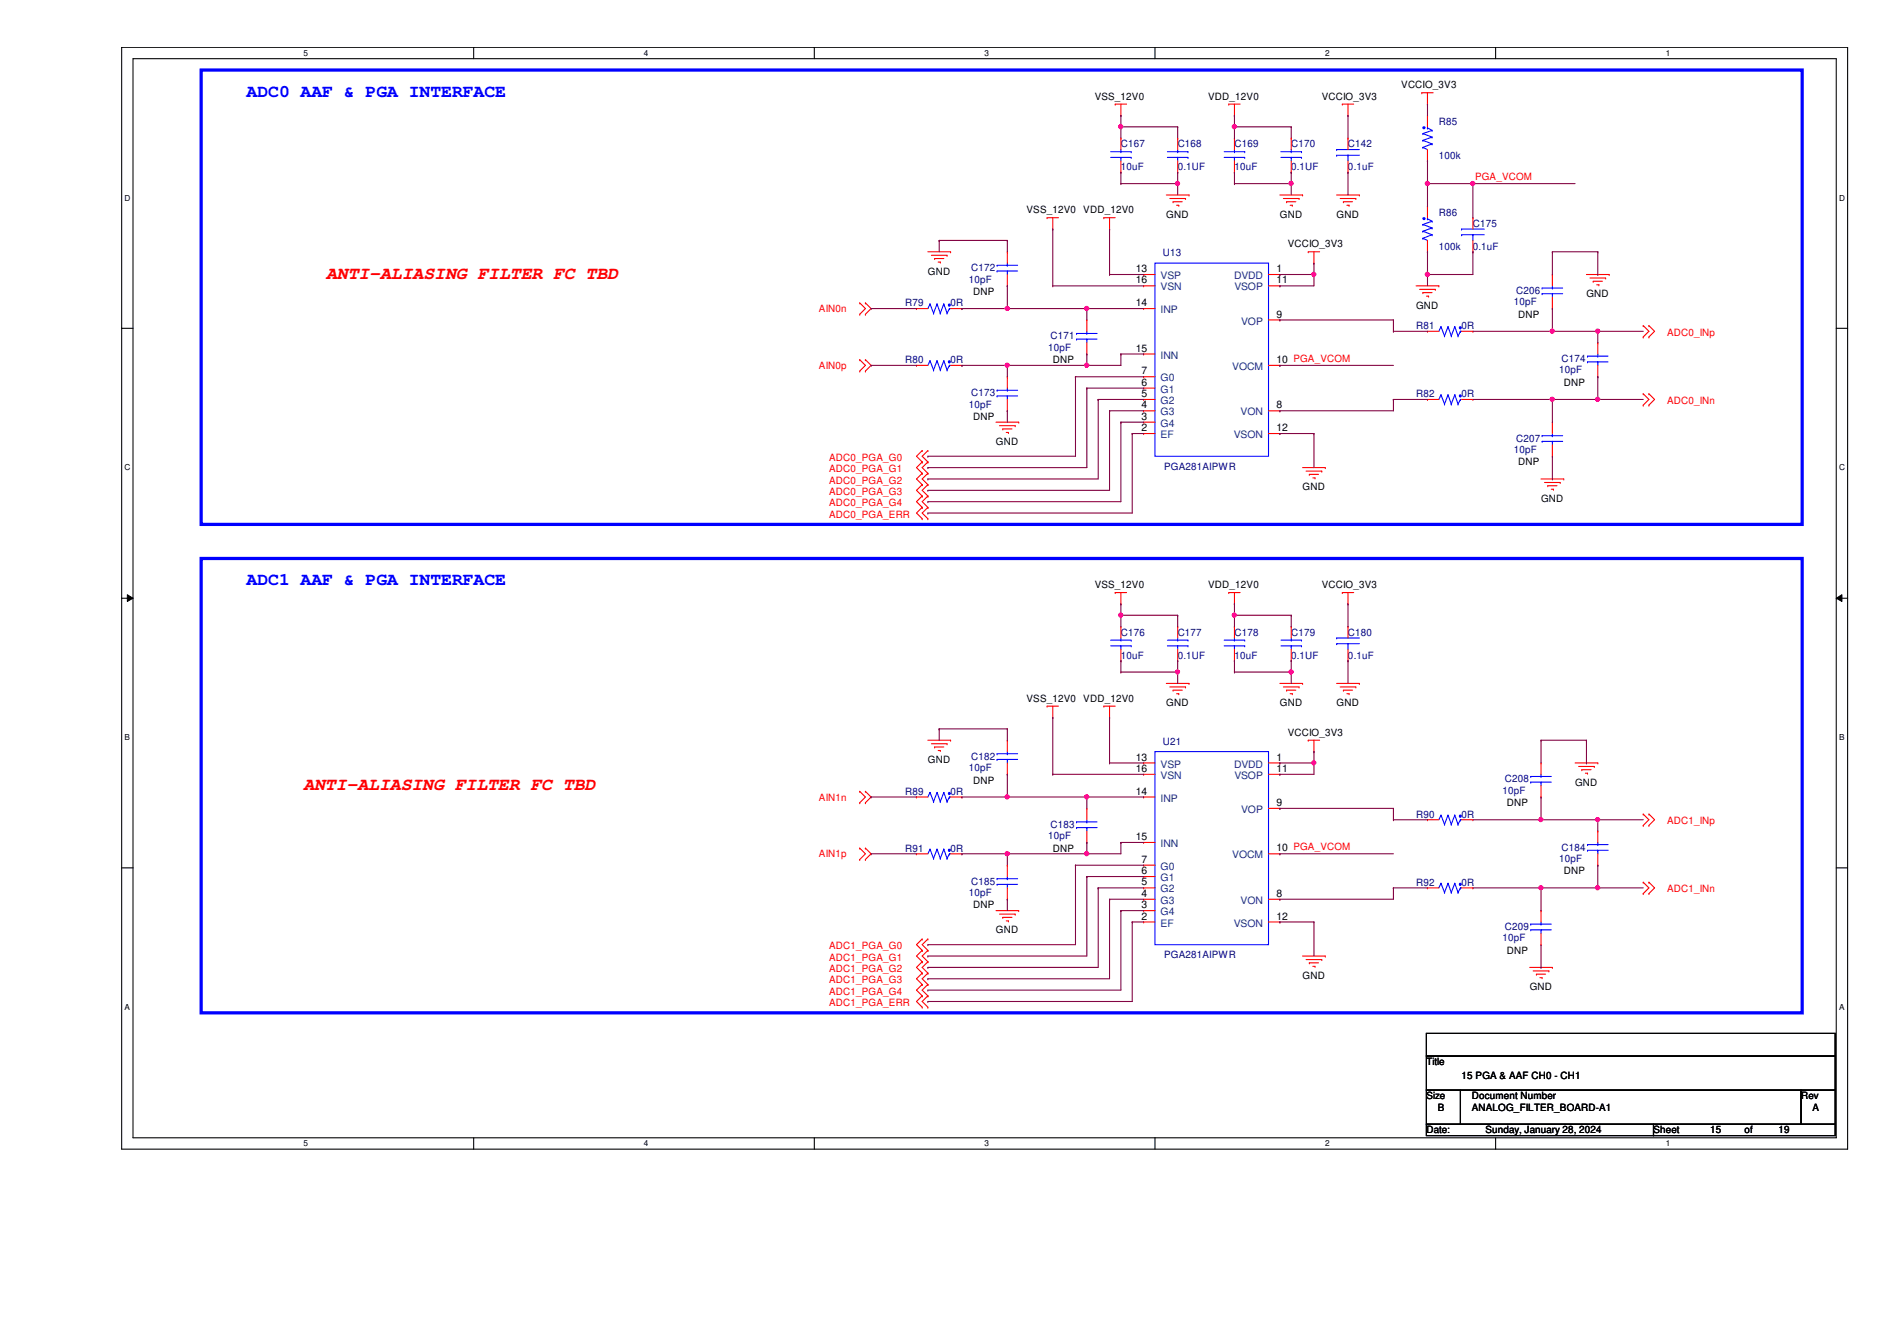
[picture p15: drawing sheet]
<svg xmlns="http://www.w3.org/2000/svg" width="297mm" height="210mm" viewBox="0 0 297 210" stroke-linecap="round" stroke-linejoin="round" font-family="sans-serif">
<defs><g id="words">
<g font-size="2.8" fill="#00f">
<text x="38.6" y="15.1">ADC0 AAF &amp; PGA INTERFACE</text>
<text x="38.6" y="91.6">ADC1 AAF &amp; PGA INTERFACE</text>
</g>
<g font-size="2.8" fill="#f00">
<text x="51.1" y="43.6">ANTI-ALIASING FILTER FC TBD</text>
<text x="47.5" y="123.6">ANTI-ALIASING FILTER FC TBD</text>
</g>
<g font-size="1.6">
<text x="171.4" y="15.6">VSS_12V0</text>
<text x="189.2" y="15.6">VDD_12V0</text>
<text x="207" y="15.6">VCCIO_3V3</text>
<text x="219.4" y="13.8">VCCIO_3V3</text>
<text x="160.7" y="33.4">VSS_12V0</text>
<text x="169.6" y="33.4">VDD_12V0</text>
<text x="182.6" y="34.1">GND</text>
<text x="200.4" y="34.1">GND</text>
<text x="209.3" y="34.1">GND</text>
<text x="201.6" y="38.7">VCCIO_3V3</text>
<text x="145.3" y="43">GND</text>
<text x="152.4" y="46.2">DNP</text>
<text x="177.8" y="42.6">13</text>
<text x="177.8" y="47.9">14</text>
<text x="177.8" y="44.4">16</text>
<text x="199.9" y="42.6">1</text>
<text x="199.9" y="44.4">11</text>
<text x="248.4" y="46.5">GND</text>
<text x="199.9" y="49.7">9</text>
<text x="221.7" y="48.3">GND</text>
<text x="237.7" y="49.7">DNP</text>
<text x="164.8" y="56.9">DNP</text>
<text x="177.8" y="55">15</text>
<text x="178.7" y="58.6">7</text>
<text x="199.9" y="56.8">10 PGA_VCOM</text>
<text x="152.4" y="65.7">DNP</text>
<text x="178.7" y="65.7">3</text>
<text x="178.7" y="63.9">4</text>
<text x="178.7" y="62.1">5</text>
<text x="178.7" y="60.4">6</text>
<text x="199.9" y="63.9">8</text>
<text x="244.9" y="60.4">DNP</text>
<text x="156" y="69.6">GND</text>
<text x="178.7" y="67.5">2</text>
<text x="199.9" y="67.5">12</text>
<text x="204" y="76.7">GND</text>
<text x="237.7" y="72.9">DNP</text>
<text x="241.3" y="78.5">GND</text>
<text x="171.4" y="92.1">VSS_12V0</text>
<text x="189.2" y="92.1">VDD_12V0</text>
<text x="207" y="92.1">VCCIO_3V3</text>
<text x="160.7" y="109.9">VSS_12V0</text>
<text x="169.6" y="109.9">VDD_12V0</text>
<text x="182.6" y="110.5">GND</text>
<text x="200.4" y="110.5">GND</text>
<text x="209.3" y="110.5">GND</text>
<text x="145.3" y="119.4">GND</text>
<text x="177.8" y="119">13</text>
<text x="199.9" y="119">1</text>
<text x="201.6" y="115.2">VCCIO_3V3</text>
<text x="152.4" y="122.6">DNP</text>
<text x="177.8" y="124.4">14</text>
<text x="177.8" y="120.8">16</text>
<text x="199.9" y="120.8">11</text>
<text x="246.6" y="123">GND</text>
<text x="177.8" y="131.5">15</text>
<text x="199.9" y="126.2">9</text>
<text x="236" y="126.2">DNP</text>
<text x="164.8" y="133.3">DNP</text>
<text x="178.7" y="136.8">6</text>
<text x="178.7" y="135">7</text>
<text x="199.9" y="133.3">10 PGA_VCOM</text>
<text x="244.9" y="136.9">DNP</text>
<text x="152.4" y="142.2">DNP</text>
<text x="178.7" y="143.9">2</text>
<text x="178.7" y="142.2">3</text>
<text x="178.7" y="140.4">4</text>
<text x="178.7" y="138.6">5</text>
<text x="199.9" y="140.4">8</text>
<text x="199.9" y="143.9">12</text>
<text x="156" y="146.1">GND</text>
<text x="236" y="149.3">DNP</text>
<text x="204" y="153.2">GND</text>
<text x="239.5" y="155">GND</text>
<text x="223.4" y="166.8">Title</text>
<text x="223.4" y="172.1">Size</text>
<text x="225.1" y="173.9">B</text>
<text x="228.9" y="168.9">15 PGA &amp; AAF CH0 - CH1</text>
<text x="230.5" y="173.9">ANALOG_FILTER_BOARD-A1</text>
<text x="230.5" y="172.1">Document Number</text>
<text x="282" y="172.1">Rev</text>
<text x="283.8" y="173.9">A</text>
<text x="223.4" y="177.4">Date:</text>
<text x="232.6" y="177.4">Sunday, January 28, 2024</text>
<text x="258.9" y="177.4">Sheet</text>
<text x="267.8" y="177.4">15</text>
<text x="273.1" y="177.4">of</text>
<text x="278.5" y="177.4">19</text>
</g>
<g font-size="1.6" fill="#000080">
<text x="175.5" y="23.1">C167</text>
<text x="184.4" y="23.1">C168</text>
<text x="193.3" y="23.1">C169</text>
<text x="202.2" y="23.1">C170</text>
<text x="211.1" y="23.1">C142</text>
<text x="225.3" y="19.5">R85</text>
<text x="175.5" y="26.6">10uF</text>
<text x="184.4" y="26.6">0.1UF</text>
<text x="193.3" y="26.6">10uF</text>
<text x="202.2" y="26.6">0.1UF</text>
<text x="211.1" y="26.6">0.1uF</text>
<text x="225.3" y="24.8">100k</text>
<text x="225.3" y="33.7">R86</text>
<text x="230.6" y="35.5">C175</text>
<text x="182.1" y="40.1">U13</text>
<text x="225.3" y="39.1">100k</text>
<text x="230.6" y="39.1">0.1uF</text>
<text x="141.7" y="48">R79</text>
<text x="148.8" y="48">0R</text>
<text x="151.7" y="44.2">10pF</text>
<text x="152.1" y="42.5">C172</text>
<text x="237" y="47.8">10pF</text>
<text x="237.4" y="46">C206</text>
<text x="164.5" y="53.1">C171</text>
<text x="221.7" y="51.5">R81</text>
<text x="228.9" y="51.5">0R</text>
<text x="141.7" y="56.9">R80</text>
<text x="148.8" y="56.9">0R</text>
<text x="164.1" y="54.9">10pF</text>
<text x="244.1" y="58.5">10pF</text>
<text x="244.5" y="56.7">C174</text>
<text x="151.7" y="63.8">10pF</text>
<text x="152.1" y="62">C173</text>
<text x="221.7" y="62.2">R82</text>
<text x="228.9" y="62.2">0R</text>
<text x="237" y="70.9">10pF</text>
<text x="237.4" y="69.1">C207</text>
<text x="182.3" y="73.6">PGA281AIPWR</text>
<text x="175.5" y="99.5">C176</text>
<text x="184.4" y="99.5">C177</text>
<text x="193.3" y="99.5">C178</text>
<text x="202.2" y="99.5">C179</text>
<text x="211.1" y="99.5">C180</text>
<text x="175.5" y="103.1">10uF</text>
<text x="184.4" y="103.1">0.1UF</text>
<text x="193.3" y="103.1">10uF</text>
<text x="202.2" y="103.1">0.1UF</text>
<text x="211.1" y="103.1">0.1uF</text>
<text x="152.1" y="118.9">C182</text>
<text x="182.1" y="116.6">U21</text>
<text x="141.7" y="124.4">R89</text>
<text x="148.8" y="124.4">0R</text>
<text x="151.7" y="120.7">10pF</text>
<text x="235.2" y="124.2">10pF</text>
<text x="235.6" y="122.5">C208</text>
<text x="164.1" y="131.4">10pF</text>
<text x="164.5" y="129.6">C183</text>
<text x="221.7" y="128">R90</text>
<text x="228.9" y="128">0R</text>
<text x="141.7" y="133.3">R91</text>
<text x="148.8" y="133.3">0R</text>
<text x="244.1" y="134.9">10pF</text>
<text x="244.5" y="133.1">C184</text>
<text x="151.7" y="140.2">10pF</text>
<text x="152.1" y="138.5">C185</text>
<text x="221.7" y="138.6">R92</text>
<text x="228.9" y="138.6">0R</text>
<text x="235.2" y="147.4">10pF</text>
<text x="235.6" y="145.6">C209</text>
<text x="182.3" y="150">PGA281AIPWR</text>
</g>
<g font-size="1.6" fill="#f00">
<text x="231" y="28.2">PGA_VCOM</text>
<text x="128.2" y="48.9">AIN0n</text>
<text x="261" y="52.6">ADC0_INp</text>
<text x="128.2" y="57.7">AIN0p</text>
<text x="261" y="63.2">ADC0_INn</text>
<text x="129.8" y="72.1">ADC0_PGA_G0</text>
<text x="129.8" y="73.9">ADC0_PGA_G1</text>
<text x="129.8" y="75.7">ADC0_PGA_G2</text>
<text x="129.8" y="77.5">ADC0_PGA_G3</text>
<text x="129.8" y="81">ADC0_PGA_ERR</text>
<text x="129.8" y="79.2">ADC0_PGA_G4</text>
<text x="128.2" y="125.3">AIN1n</text>
<text x="261" y="129">ADC1_INp</text>
<text x="128.2" y="134.2">AIN1p</text>
<text x="261" y="139.7">ADC1_INn</text>
<text x="129.8" y="148.6">ADC1_PGA_G0</text>
<text x="129.8" y="150.4">ADC1_PGA_G1</text>
<text x="129.8" y="152.1">ADC1_PGA_G2</text>
<text x="129.8" y="153.9">ADC1_PGA_G3</text>
<text x="129.8" y="155.7">ADC1_PGA_G4</text>
<text x="129.8" y="157.5">ADC1_PGA_ERR</text>
</g>
<g font-size="1.6" fill="#004080">
<text x="181.7" y="43.7">VSP</text>
<text x="181.7" y="45.5">VSN</text>
<text x="193.3" y="43.7">DVDD</text>
<text x="193.3" y="45.5">VSOP</text>
<text x="181.7" y="49">INP</text>
<text x="194.4" y="50.8">VOP</text>
<text x="181.7" y="59.7">G0</text>
<text x="181.7" y="56.1">INN</text>
<text x="193" y="57.9">VOCM</text>
<text x="181.7" y="65">G3</text>
<text x="181.7" y="63.2">G2</text>
<text x="181.7" y="61.5">G1</text>
<text x="194.3" y="65">VON</text>
<text x="181.7" y="68.6">EF</text>
<text x="181.7" y="66.8">G4</text>
<text x="193.2" y="68.6">VSON</text>
<text x="181.7" y="120.1">VSP</text>
<text x="181.7" y="125.5">INP</text>
<text x="181.7" y="121.9">VSN</text>
<text x="193.3" y="120.1">DVDD</text>
<text x="193.3" y="121.9">VSOP</text>
<text x="194.4" y="127.3">VOP</text>
<text x="181.7" y="137.9">G1</text>
<text x="181.7" y="136.1">G0</text>
<text x="181.7" y="132.6">INN</text>
<text x="193" y="134.4">VOCM</text>
<text x="181.7" y="143.3">G4</text>
<text x="181.7" y="141.5">G3</text>
<text x="181.7" y="139.7">G2</text>
<text x="194.3" y="141.5">VON</text>
<text x="181.7" y="145">EF</text>
<text x="193.2" y="145">VSON</text>
</g>
<g font-size="1.3">
<text x="47.5" y="8.7">5</text>
<text x="100.8" y="8.7">4</text>
<text x="154.2" y="8.7">3</text>
<text x="207.5" y="8.7">2</text>
<text x="260.9" y="8.7">1</text>
<text x="19.5" y="31.4">D</text>
<text x="288" y="31.4">D</text>
<text x="19.5" y="73.6">C</text>
<text x="288" y="73.6">C</text>
<text x="19.5" y="115.9">B</text>
<text x="288" y="115.9">B</text>
<text x="19.5" y="158.1">A</text>
<text x="288" y="158.1">A</text>
<text x="47.5" y="179.4">5</text>
<text x="100.8" y="179.4">4</text>
<text x="154.2" y="179.4">3</text>
<text x="207.5" y="179.4">2</text>
<text x="260.9" y="179.4">1</text>
</g>
</g></defs>
<path d="M19.1 7.4h270.2v172.5h-270.2zM20.8 9.2h266.7v168.9h-266.7z" fill="none" stroke="#000" stroke-width=".17"/>
<g fill="#fff">
<path d="M47.5 7.6h.7v1.4h-.7z"/>
<path d="M47.5 178.3h.7v1.4h-.7z"/>
</g>
<path d="M74.2 7.4v1.8M74.2 178.1v1.8" fill="none" stroke="#000" stroke-width=".17"/>
<g fill="#fff">
<path d="M100.8 7.6h.7v1.4h-.7z"/>
<path d="M100.8 178.3h.7v1.4h-.7z"/>
</g>
<path d="M127.5 7.4v1.8M127.5 178.1v1.8" fill="none" stroke="#000" stroke-width=".17"/>
<g fill="#fff">
<path d="M154.2 7.6h.7v1.4h-.7z"/>
<path d="M154.2 178.3h.7v1.4h-.7z"/>
</g>
<path d="M180.8 7.4v1.8M180.8 178.1v1.8" fill="none" stroke="#000" stroke-width=".17"/>
<g fill="#fff">
<path d="M207.5 7.6h.7v1.4h-.7z"/>
<path d="M207.5 178.3h.7v1.4h-.7z"/>
</g>
<path d="M234.2 7.4v1.8M234.2 178.1v1.8" fill="none" stroke="#000" stroke-width=".17"/>
<g fill="#fff">
<path d="M260.9 7.6h.6v1.4h-.6z"/>
<path d="M260.9 178.3h.6v1.4h-.6z"/>
<path d="M19.5 30.3h.9v1.4h-.9z"/>
<path d="M288 30.3h.9v1.4h-.9z"/>
<path d="M19.5 72.5h.9v1.4h-.9z"/>
<path d="M288 72.5h.9v1.4h-.9z"/>
</g>
<path d="M19.1 51.4h1.7M287.5 51.4h1.8" fill="none" stroke="#000" stroke-width=".17"/>
<g fill="#fff">
<path d="M19.5 114.7h.8v1.4h-.8z"/>
<path d="M288 114.7h.8v1.4h-.8z"/>
</g>
<path d="M19.1 93.6h1.7M287.5 93.6h1.8" fill="none" stroke="#000" stroke-width=".17"/>
<path d="M19.9 93.1l.9 .5-.9 .5zM287.5 93.6l.9-.5v1z" fill="#000"/>
<path d="M19.9 93.1l.9 .5-.9 .5zM287.5 93.6l.9-.5v1z" fill="none" stroke="#000" stroke-width=".16"/>
<g fill="#fff">
<path d="M19.5 156.9h.8v1.4h-.8z"/>
<path d="M288 156.9h.8v1.4h-.8z"/>
</g>
<path d="M19.1 135.8h1.7M287.5 135.8h1.8M223.4 161.8h64v3.5h-64zM223.4 165.3h64v5.3h-64zM223.4 170.6h5.3v5.4h-5.3zM223.4 176h35.5v1.8h-35.5zM228.7 170.6h53.3v5.4h-53.3zM258.9 176h28.5v1.8h-28.5zM282 170.6h5.4v5.4h-5.4z" fill="none" stroke="#000" stroke-width=".17"/>
<path d="M31.5 11h250.7v71.1h-250.7zM31.5 87.4h250.7v71.1h-250.7z" fill="none" stroke="#00f" stroke-width=".51"/>
<g fill="none" stroke="#f00" stroke-width=".17">
<path d="M174.6 16.3h.1M174.6 16.3h1.8M175.5 18.1h.1M175.5 16.3v1.8M192.4 16.3h.1M192.4 16.3h1.8M193.3 18.1h.1M193.3 16.3v1.8M210.2 16.3h.1M210.2 16.3h1.8M211.1 18.1h.1M211.1 16.3v1.8"/>
<path d="M222.6 14.5h.1M222.6 14.5h1.8M223.5 16.3h.1M223.5 14.5v1.8M145.3 39.4h3.5M145.8 40h2.5M148.3 40h.1M148.8 39.4h.1M164 34.1h.1M164 34.1h1.7M164.8 35.9h.1M164.8 34.1v1.8"/>
<path d="M172.8 34.1h.1M172.8 34.1h1.8M173.7 35.9h.1M173.7 34.1v1.8M182.6 30.5h3.6M183.2 31.1h2.4M183.7 31.6h.1M183.7 31.6h1.4M184.2 32.1h.4M184.6 32.1h.1M185.6 31.1h.1M186.2 30.5h.1"/>
<path d="M200.4 30.5h3.6M201 31.1h2.4M201.5 31.6h.1M201.5 31.6h1.4M202 32.1h.4M202.4 32.1h.1M203.4 31.1h.1M204 30.5h.1M204.9 39.4h.1M204.9 39.4h1.7M205.7 39.4v1.8M209.3 30.5h3.6"/>
<path d="M209.8 31.1h2.5M210.4 31.6h.1M210.4 31.6h1.4M210.9 32.1h.3M211.2 32.1h.1M212.3 31.1h.1M212.9 30.5h.1M134.6 49.2h.1M134.6 47.4h.1M134.6 58.1h.1M134.6 56.3h.1M134.6 47.4l.9 .9-.9 .9"/>
<path d="M134.6 56.3l.9 .9-.9 .9M135.5 47.4h.1M135.5 49.2h.1M135.5 56.3h.1M135.5 58.1h.1M135.5 47.4l.9 .9-.9 .9M135.5 56.3l.9 .9-.9 .9M146.3 40.5h.1M146.3 40.5h1.5M146.9 41h.3M147.2 41h.1M205.7 41.2h.1"/>
<path d="M221.7 44.7h3.6M222.3 45.3h2.4M222.8 45.8h.1M222.8 45.8h1.4M223.4 46.4h.3M223.7 46.4h.1M224.7 45.3h.1M225.3 44.7h.1M248.4 43h3.6M249 43.5h2.4M249.5 44h.1M249.5 44h1.4"/>
<path d="M250 44.6h.4M250.4 44.6h.1M251.4 43.5h.1M252 43h.1M257.3 51h.1M257.3 52.7h.1M257.3 51l.9 .9-.9 .8M258.2 51h.1M258.2 52.7h.1M258.2 51l.9 .9-.9 .8M144.4 79.4h.1M144.4 70.5h.1"/>
<path d="M144.4 72.3h.1M144.4 74.1h.1M144.4 75.9h.1M144.4 77.6h.1M144.4 79.4l-.9 .9 .9 .9M144.4 70.5l-.9 .9 .9 .9M144.4 72.3l-.9 .9 .9 .9M144.4 74.1l-.9 .9 .9 .9M144.4 75.9l-.9 .8 .9 .9M144.4 77.6l-.9 .9 .9 .9M145.3 79.4h.1M145.3 70.5h.1"/>
<path d="M145.3 72.3h.1M145.3 74.1h.1M145.3 75.9h.1M145.3 77.6h.1M145.3 79.4l-.9 .9 .9 .9M145.3 70.5l-.9 .9 .9 .9M145.3 72.3l-.9 .9 .9 .9M145.3 74.1l-.9 .9 .9 .9M145.3 75.9l-.9 .8 .9 .9M145.3 77.6l-.9 .9 .9 .9M156 66.1h3.5M156.5 66.6h2.5"/>
<path d="M157 67.1h.1M157 67.1h1.5M157.6 67.7h.3M157.9 67.7h.1M159 66.6h.1M159.5 66.1h.1M204 73.2h3.5M204.5 73.7h2.5M205 74.3h.1M205 74.3h1.5M205.6 74.8h.3M205.9 74.8h.1"/>
<path d="M207 73.7h.1M207.5 73.2h.1M241.3 75h3.6M241.9 75.5h2.4M242.4 76h.1M242.4 76h1.4M242.9 76.6h.3M243.2 76.6h.1M244.3 75.5h.1M244.9 75h.1M257.3 61.6h.1M257.3 63.4h.1"/>
<path d="M257.3 61.6l.9 .9-.9 .9M258.2 61.6h.1M258.2 63.4h.1M258.2 61.6l.9 .9-.9 .9M144.4 81.2h.1M145.3 81.2h.1M174.6 92.8h.1M174.6 92.8h1.8M175.5 94.5h.1M175.5 92.8v1.7M192.4 92.8h.1M192.4 92.8h1.8"/>
<path d="M193.3 94.5h.1M193.3 92.8v1.7M210.2 92.8h.1M210.2 92.8h1.8M211.1 94.5h.1M211.1 92.8v1.7M145.3 115.9h3.5M145.8 116.4h2.5M146.3 116.9h.1M146.3 116.9h1.5M146.9 117.5h.3M147.2 117.5h.1"/>
<path d="M148.3 116.4h.1M148.8 115.9h.1M164 110.5h.1M164 110.5h1.7M164.8 112.3h.1M164.8 110.5v1.8M172.8 110.5h.1M172.8 110.5h1.8M173.7 112.3h.1M173.7 110.5v1.8M182.6 107h3.6M183.2 107.5h2.4"/>
<path d="M183.7 108h.1M183.7 108h1.4M184.2 108.6h.4M184.6 108.6h.1M185.6 107.5h.1M186.2 107h.1M200.4 107h3.6M201 107.5h2.4M201.5 108h.1M201.5 108h1.4M202 108.6h.4M202.4 108.6h.1"/>
<path d="M203.4 107.5h.1M204 107h.1M204.9 115.9h.1M204.9 115.9h1.7M205.7 117.6h.1M205.7 115.9v1.7M209.3 107h3.6M209.8 107.5h2.5M210.4 108h.1M210.4 108h1.4M210.9 108.6h.3M211.2 108.6h.1"/>
<path d="M212.3 107.5h.1M212.9 107h.1M246.6 119.4h3.6M247.2 120h2.4M249.6 120h.1M250.2 119.4h.1M134.6 125.6h.1M134.6 123.9h.1M134.6 134.5h.1M134.6 132.8h.1M134.6 123.9l.9 .9-.9 .8M134.6 132.8l.9 .8-.9 .9"/>
<path d="M135.5 123.9h.1M135.5 125.6h.1M135.5 132.8h.1M135.5 134.5h.1M135.5 123.9l.9 .9-.9 .8M135.5 132.8l.9 .8-.9 .9M247.7 120.5h.1M247.7 120.5h1.4M248.2 121h.4M248.6 121h.1M257.3 127.4h.1M257.3 129.2h.1"/>
<path d="M257.3 138.1h.1M257.3 139.9h.1M257.3 127.4l.9 .9-.9 .9M257.3 138.1l.9 .9-.9 .9M258.2 127.4h.1M258.2 129.2h.1M258.2 138.1h.1M258.2 139.9h.1M258.2 127.4l.9 .9-.9 .9M258.2 138.1l.9 .9-.9 .9M144.4 147h.1M144.4 148.8h.1"/>
<path d="M144.4 150.5h.1M144.4 152.3h.1M144.4 154.1h.1M144.4 155.9h.1M144.4 157.6h.1M144.4 147l-.9 .9 .9 .9M144.4 148.8l-.9 .8 .9 .9M144.4 150.5l-.9 .9 .9 .9M144.4 152.3l-.9 .9 .9 .9M144.4 154.1l-.9 .9 .9 .9M144.4 155.9l-.9 .9 .9 .8M145.3 147h.1"/>
<path d="M145.3 148.8h.1M145.3 150.5h.1M145.3 152.3h.1M145.3 154.1h.1M145.3 155.9h.1M145.3 157.6h.1M145.3 147l-.9 .9 .9 .9M145.3 148.8l-.9 .8 .9 .9M145.3 150.5l-.9 .9 .9 .9M145.3 152.3l-.9 .9 .9 .9M145.3 154.1l-.9 .9 .9 .9M145.3 155.9l-.9 .9 .9 .8"/>
<path d="M156 142.5h3.5M156.5 143.1h2.5M157 143.6h.1M157 143.6h1.5M157.6 144.1h.3M157.9 144.1h.1M159 143.1h.1M159.5 142.5h.1M204 149.6h3.5M204.5 150.2h2.5M205 150.7h.1M205 150.7h1.5"/>
<path d="M205.6 151.3h.3M205.9 151.3h.1M207 150.2h.1M207.5 149.6h.1M239.5 151.4h3.6M240.1 152h2.4M240.6 152.5h.1M240.6 152.5h1.4M241.1 153h.4M241.5 153h.1M242.5 152h.1M243.1 151.4h.1"/>
</g>
<g fill="none" stroke="#00f" stroke-width=".17">
<path d="M222.8 37.3h.1M222.8 36.2h.1M222.8 35.1h.1M222.8 37.3l.7 .3M222.8 36.2l1.4 .5M222.8 35.1l1.4 .6M223.5 34.2h.1M223.5 34.1v.1M223.5 34.2l.7 .4M224.2 36.7h.1M224.2 35.7h.1M224.2 34.6h.1"/>
<path d="M224.2 36.7l-1.4 .6M224.2 35.7l-1.4 .5M224.2 34.6l-1.4 .5"/>
</g>
<path d="M222.8 34.1h.3v.2h-.3z" fill-rule="evenodd" fill="#00f"/>
<g fill="none" stroke="#00f" stroke-width=".17">
<path d="M222.8 34.1h.3v.2h-.3zM145.6 47.6h.1M145.6 47.6l-.3 .7M145.6 47.6l.6 1.4M146.2 49h.1M146.7 47.6h.1M146.7 47.6l-.5 1.4M146.7 47.6l.5 1.4M147.2 49h.1M147.8 47.6h.1M147.8 47.6l-.6 1.4M147.8 47.6l.5 1.4"/>
<path d="M148.3 49h.1M148.7 48.3h.1M148.7 48.3l-.4 .7"/>
</g>
<path d="M223.5 32.3h.1M223.5 39.4h.1M223.5 32.3v1.8M223.5 37.6v1.8" fill="none" stroke="#f00" stroke-width=".17"/>
<path d="M148.5 47.6h.2v.3h-.2z" fill-rule="evenodd" fill="#00f"/>
<g fill="none" stroke="#00f" stroke-width=".17">
<path d="M209.3 23.4h.1M209.3 24.3h.1M209.3 23.4h3.6M209.3 24.3h3.6M211.1 24.3h.1M211.1 24.3v.9M228.9 35.9h.1M228.9 36.7h.1M228.9 35.9h3.5M228.9 36.7h3.5M230.6 36.7h.1M230.6 36.7v.9"/>
<path d="M145.6 56.5h.1M145.6 56.5l-.3 .7M145.6 56.5l.6 1.4M146.2 57.9h.1M146.7 56.5h.1M146.7 56.5l-.5 1.4M146.7 56.5l.5 1.4M147.2 57.9h.1M147.8 56.5h.1M147.8 56.5l-.6 1.4M147.8 56.5l.5 1.4M148.3 57.9h.1"/>
<path d="M148.5 47.6h.2v.3h-.2zM148.7 57.2h.1M148.7 57.2l-.4 .7M168.6 53.1h.1M168.6 52.2h.1M168.6 53.1h3.2M168.6 52.2h3.2M170.2 52.2h.1M170.2 53.1h.1M170.2 51.9v.3M170.2 53.1v.5M156.1 62h.1"/>
<path d="M156.1 61.1h.1M156.1 62h3.2M156.1 61.1h3.2M157.7 61.1h.1M157.7 62h.1M157.7 60.7v.4M157.7 62v.5M241.5 69.1h.1M241.5 68.2h.1M241.5 69.1h3.2M241.5 68.2h3.2M243.1 68.2h.1"/>
<path d="M243.1 69.1h.1M243.1 67.9v.3M243.1 69.1v.5M239.7 122.4h.1M239.7 121.5h.1M239.7 122.4h3.2M239.7 121.5h3.2M241.3 121.5h.1M241.3 122.4h.1M241.3 121.2v.3M241.3 122.4v.6M248.6 133.1h.1"/>
<path d="M248.6 132.2h.1M248.6 133.1h3.2M248.6 132.2h3.2M250.2 132.2h.1M250.2 133.1h.1M250.2 131.9v.3M250.2 133.1v.5"/>
</g>
<g fill="none" stroke="#f00" stroke-width=".17">
<path d="M211.1 21.6h.1M211.1 27h.1M211.1 21.6v1.8M211.1 25.2v1.8M230.6 34.1h.1M230.6 39.4h.1M230.6 34.1v1.8M230.6 37.6v1.8M143.5 48.3h.1M143.5 48.3h1.8M148.8 48.3h1.8M150.6 48.3h.1"/>
<path d="M157.7 59h.1M157.7 59v1.7M170.2 50.1h.1M170.2 55.4h.1M170.2 50.1v1.8M170.2 53.6v1.8M157.7 64.3h.1M157.7 62.5v1.8M243.1 66.1h.1M243.1 71.4h.1M243.1 66.1v1.8M243.1 69.6v1.8"/>
<path d="M241.3 119.4h.1M241.3 119.4v1.8M241.3 124.8h.1M241.3 123v1.8M250.2 130.1h.1M250.2 135.4h.1M250.2 130.1v1.8M250.2 133.6v1.8"/>
</g>
<path d="M148.5 56.5h.2v.3h-.2z" fill-rule="evenodd" fill="#00f"/>
<g fill="none" stroke="#00f" stroke-width=".17">
<path d="M148.5 56.5h.2v.3h-.2zM145.6 124h.1M145.6 124l-.3 .8M145.6 124l.6 1.5M146.2 125.5h.1M146.7 124h.1M146.7 124l-.5 1.5M146.7 124l.5 1.5M147.2 125.5h.1M147.8 124h.1M147.8 124l-.6 1.5M147.8 124l.5 1.5"/>
<path d="M148.3 125.5h.1M148.7 124.8h.1M148.7 124.8l-.4 .7"/>
</g>
<path d="M143.5 57.2h.1M143.5 57.2h1.8M148.8 57.2h1.8M150.6 57.2h.1" fill="none" stroke="#f00" stroke-width=".17"/>
<path d="M148.5 124.1h.2v.2h-.2z" fill-rule="evenodd" fill="#00f"/>
<g fill="none" stroke="#00f" stroke-width=".17">
<path d="M191.7 24.6h3.2M191.7 23.7h3.2M193.3 23.7h.1M193.3 24.6h.1M193.3 23.4v.3M193.3 24.6v.6M194.9 24.6h.1M194.9 23.7h.1M200.6 24.6h3.2M200.6 23.7h3.2M202.2 23.7h.1M202.2 24.6h.1"/>
<path d="M202.2 23.4v.3M202.2 24.6v.6M203.8 24.6h.1M203.8 23.7h.1M148.5 124.1h.2v.2h-.2zM156.1 138.4h.1M156.1 137.5h.1M156.1 138.4h3.2M156.1 137.5h3.2M157.7 137.5h.1M157.7 138.4h.1M157.7 137.2v.3"/>
<path d="M157.7 138.4v.6M225.6 138.3h.1M225.6 138.3l-.3 .7M225.6 138.3l.6 1.4M226.2 139.7h.1M226.7 138.3h.1M226.7 138.3l-.5 1.4M226.7 138.3l.5 1.4M227.2 139.7h.1M227.8 138.3h.1M227.8 138.3l-.6 1.4M227.8 138.3l.5 1.4"/>
<path d="M228.3 139.7h.1M228.7 139h.1M228.7 139h.2M228.7 139l-.4 .7M239.7 145.5h.1M239.7 144.7h.1M239.7 145.5h3.2M239.7 144.7h3.2M241.3 144.7h.1M241.3 145.5h.1M241.3 144.3v.4M241.3 145.5v.6"/>
</g>
<g fill="none" stroke="#f00" stroke-width=".17">
<path d="M193.3 21.6h.1M193.3 27h.1M193.3 21.6v1.8M193.3 25.2v1.8M202.2 21.6h.1M202.2 27h.1M202.2 21.6v1.8M202.2 25.2v1.8M143.5 124.8h.1M143.5 124.8h1.8M148.8 124.8h1.8M150.6 124.8h.1"/>
<path d="M157.7 135.4h.1M157.7 135.4v1.8M157.7 139v1.8M157.7 140.8h.1M241.3 142.5h.1M241.3 147.9h.1M241.3 142.5v1.8M241.3 146.1v1.8"/>
</g>
<path d="M228.5 138.3h.3v.2h-.3z" fill-rule="evenodd" fill="#00f"/>
<g fill="none" stroke="#00f" stroke-width=".17">
<path d="M175.5 99.9v.3M173.9 101.1h3.2M173.9 100.2h3.2M175.5 100.2h.1M175.5 101.1h.1M175.5 101.1v.5M177.1 101.1h.1M177.1 100.2h.1M225.6 127.6h.1M225.6 127.6l-.3 .7M225.6 127.6l.6 1.4M226.2 129h.1"/>
<path d="M226.7 127.6h.1M226.7 127.6l-.5 1.4M226.7 127.6l.5 1.4M227.2 129h.1M227.8 127.6h.1M227.8 127.6l-.6 1.4M227.8 127.6l.5 1.4M228.3 129h.1M228.5 138.3h.3v.2h-.3zM228.7 128.3h.1M228.7 128.3h.2M228.7 128.3l-.4 .7"/>
</g>
<path d="M175.5 98.1h.1M175.5 98.1v1.8M175.5 103.4h.1M175.5 101.6v1.8M223.5 139h.1M223.5 139h1.8M228.9 139h1.7M230.6 139h.1" fill="none" stroke="#f00" stroke-width=".17"/>
<path d="M228.5 127.6h.3v.3h-.3z" fill-rule="evenodd" fill="#00f"/>
<g fill="none" stroke="#00f" stroke-width=".17">
<path d="M180.8 41.2h17.8v30.2h-17.8zM225.6 51.1h.1M225.6 51.1l-.3 .8M225.6 51.1l.6 1.5M226.2 52.6h.1M226.7 51.1h.1M226.7 51.1l-.5 1.5M226.7 51.1l.5 1.5M227.2 52.6h.1M227.8 51.1h.1M227.8 51.1l-.6 1.5M227.8 51.1l.5 1.5"/>
<path d="M228.3 52.6h.1M228.7 51.9h.1M228.7 51.9h.2M228.7 51.9l-.4 .7M184.4 99.9v.3M193.3 99.9v.3M156.1 118.9h.1M156.1 118h.1M156.1 118.9h3.2M156.1 118h3.2M157.7 118h.1M157.7 118.9h.1"/>
<path d="M157.7 117.6v.4M157.7 118.9v.5M182.8 101.1h3.2M182.8 100.2h3.2M184.4 100.2h.1M184.4 101.1h.1M184.4 101.1v.5M186 101.1h.1M186 100.2h.1M191.7 101.1h3.2M191.7 100.2h3.2M193.3 100.2h.1"/>
<path d="M193.3 101.1h.1M193.3 101.1v.5M194.9 101.1h.1M194.9 100.2h.1M168.6 129.5h.1M168.6 128.7h.1M168.6 129.5h3.2M168.6 128.7h3.2M170.2 128.7h.1M170.2 129.5h.1M170.2 128.3v.4M170.2 129.5v.6"/>
<path d="M228.5 127.6h.3v.3h-.3z"/>
</g>
<g fill="none" stroke="#f00" stroke-width=".17">
<path d="M179.1 59h.1M179.1 43h.1M179.1 48.3h.1M179.1 55.4h.1M179.1 44.7h.1M179.1 43h1.7M179.1 59h1.7M179.1 44.7h1.7M179.1 48.3h1.7M179.1 55.4h1.7M198.6 43h1.8M198.6 50.1h1.8"/>
<path d="M198.6 57.2h1.8M198.6 44.7h1.8M200.4 43h.1M200.4 50.1h.1M200.4 57.2h.1M200.4 44.7h.1M179.1 67.9h.1M179.1 66.1h.1M179.1 64.3h.1M179.1 62.5h.1M179.1 60.7h.1M179.1 67.9h1.7"/>
<path d="M179.1 66.1h1.7M179.1 64.3h1.7M179.1 62.5h1.7M179.1 60.7h1.7M198.6 67.9h1.8M198.6 64.3h1.8M200.4 64.3h.1M200.4 67.9h.1M184.4 98.1h.1M184.4 98.1v1.8M193.3 98.1h.1M193.3 98.1v1.8"/>
<path d="M157.7 115.9h.1M157.7 115.9v1.7M157.7 119.4v1.8M184.4 103.4h.1M184.4 101.6v1.8M193.3 103.4h.1M193.3 101.6v1.8M157.7 121.2h.1M170.2 126.5h.1M170.2 131.9h.1M170.2 126.5v1.8M170.2 130.1v1.8"/>
<path d="M223.5 128.3h.1M223.5 128.3h1.8M228.9 128.3h1.7M230.6 128.3h.1"/>
</g>
<path d="M228.5 51.2h.3v.2h-.3z" fill-rule="evenodd" fill="#00f"/>
<g fill="none" stroke="#00f" stroke-width=".17">
<path d="M223.5 19.9v.1M222.8 23.1h.1M222.8 22h.1M222.8 20.9h.1M222.8 23.1l.7 .3M222.8 22l1.4 .5M222.8 20.9l1.4 .6M223.5 20h.1M223.5 20l.7 .4M224.2 22.5h.1M224.2 21.5h.1M224.2 20.4h.1"/>
<path d="M224.2 22.5l-1.4 .6M224.2 21.5l-1.4 .5M224.2 20.4l-1.4 .5M228.5 51.2h.3v.2h-.3z"/>
</g>
<path d="M223.5 51.9h.1M223.5 51.9h1.8M228.9 51.9h1.7M230.6 51.9h.1" fill="none" stroke="#f00" stroke-width=".17"/>
<path d="M222.8 19.9h.3v.2h-.3z" fill-rule="evenodd" fill="#00f"/>
<g fill="none" stroke="#00f" stroke-width=".17">
<path d="M222.8 19.9h.3v.2h-.3zM173.9 24.6h3.2M173.9 23.7h3.2M175.5 23.7h.1M175.5 24.6h.1M175.5 23.4v.3M175.5 24.6v.6M177.1 24.6h.1M177.1 23.7h.1M248.6 56.6h.1M248.6 55.8h.1M248.6 56.6h3.2"/>
<path d="M248.6 55.8h3.2M250.2 55.8h.1M250.2 56.6h.1M250.2 55.4v.4M250.2 56.6v.6M202.2 99.9v.3M209.3 99.9h.1M209.3 99.9h3.6M200.6 101.1h3.2M200.6 100.2h3.2M202.2 100.2h.1M202.2 101.1h.1"/>
<path d="M202.2 101.1v.5M203.8 101.1h.1M203.8 100.2h.1M209.3 100.8h.1M209.3 100.8h3.6M211.1 100.8h.1M211.1 100.8v.8M145.6 132.9h.1M145.6 132.9l-.3 .7M145.6 132.9l.6 1.5M146.2 134.4h.1M146.7 132.9h.1"/>
<path d="M146.7 132.9l-.5 1.5M146.7 132.9l.5 1.5M147.2 134.4h.1M147.8 132.9h.1M147.8 132.9l-.6 1.5M147.8 132.9l.5 1.5M148.3 134.4h.1M148.7 133.6h.1M148.7 133.6l-.4 .8"/>
</g>
<g fill="none" stroke="#f00" stroke-width=".17">
<path d="M223.5 18.1h.1M223.5 18.1v1.8M175.5 21.6h.1M175.5 27h.1M175.5 21.6v1.8M175.5 25.2v1.8M223.5 25.2h.1M223.5 23.4v1.8M250.2 53.6h.1M250.2 59h.1M250.2 53.6v1.8M250.2 57.2v1.8"/>
<path d="M202.2 98.1h.1M202.2 98.1v1.8M211.1 98.1h.1M211.1 98.1v1.8M202.2 103.4h.1M202.2 101.6v1.8M211.1 103.4h.1M211.1 101.6v1.8"/>
</g>
<path d="M148.5 133h.2v.2h-.2z" fill-rule="evenodd" fill="#00f"/>
<g fill="none" stroke="#00f" stroke-width=".17">
<path d="M156.1 42.4h.1M156.1 41.5h.1M156.1 42.4h3.2M156.1 41.5h3.2M157.7 41.5h.1M157.7 42.4h.1M157.7 41.2v.3M157.7 42.4v.6M225.6 61.8h.1M225.6 61.8l-.3 .7M225.6 61.8l.6 1.4M226.2 63.2h.1"/>
<path d="M226.7 61.8h.1M226.7 61.8l-.5 1.4M226.7 61.8l.5 1.4M227.2 63.2h.1M227.8 61.8h.1M227.8 61.8l-.6 1.4M227.8 61.8l.5 1.4M228.3 63.2h.1M228.7 62.5h.1M228.7 62.5h.2M228.7 62.5l-.4 .7M148.5 133h.2v.2h-.2z"/>
</g>
<path d="M157.7 39.4h.1M157.7 39.4v1.8M157.7 44.7h.1M157.7 43v1.7M143.5 133.6h.1M143.5 133.6h1.8M148.8 133.6h1.8M150.6 133.6h.1" fill="none" stroke="#f00" stroke-width=".17"/>
<path d="M228.5 61.8h.3v.3h-.3z" fill-rule="evenodd" fill="#00f"/>
<g fill="none" stroke="#00f" stroke-width=".17">
<path d="M182.8 24.6h3.2M182.8 23.7h3.2M184.4 23.7h.1M184.4 24.6h.1M184.4 23.4v.3M184.4 24.6v.6M186 24.6h.1M186 23.7h.1M241.5 46h.1M241.5 45.1h.1M241.5 46h3.2M241.5 45.1h3.2"/>
<path d="M243.1 45.1h.1M243.1 46h.1M243.1 44.7v.4M243.1 46v.5M228.5 61.8h.3v.3h-.3zM180.8 117.6h17.8v30.3h-17.8z"/>
</g>
<g fill="none" stroke="#f00" stroke-width=".17">
<path d="M184.4 21.6h.1M184.4 27h.1M184.4 21.6v1.8M184.4 25.2v1.8M243.1 43h.1M243.1 48.3h.1M243.1 43v1.7M243.1 46.5v1.8M223.5 62.5h.1M223.5 62.5h1.8M228.9 62.5h1.7M230.6 62.5h.1"/>
<path d="M179.1 119.4h.1M179.1 119.4h1.7M198.6 119.4h1.8M200.4 119.4h.1M179.1 139h.1M179.1 137.2h.1M179.1 135.4h.1M179.1 124.8h.1M179.1 131.9h.1M179.1 121.2h.1M179.1 139h1.7M179.1 137.2h1.7"/>
<path d="M179.1 135.4h1.7M179.1 121.2h1.7M179.1 124.8h1.7M179.1 131.9h1.7M198.6 126.5h1.8M198.6 133.6h1.8M198.6 121.2h1.8M200.4 126.5h.1M200.4 133.6h.1M200.4 121.2h.1M179.1 144.3h.1M179.1 142.5h.1"/>
<path d="M179.1 140.8h.1M179.1 144.3h1.7M179.1 142.5h1.7M179.1 140.8h1.7M198.6 144.3h1.8M198.6 140.8h1.8M200.4 140.8h.1M200.4 144.3h.1"/>
</g>
<g fill="none" stroke="#800040" stroke-width=".17">
<path d="M175.5 18.1h.1M175.5 18.1v1.8M211.1 18.1h.1M211.1 18.1v3.5M164.8 35.9h.1M164.8 35.9v8.8M173.7 35.9h.1M173.7 35.9v7.1M211.1 27h.1M211.1 27v3.5M164.8 44.7h.1M164.8 44.7h14.3"/>
<path d="M173.7 43h.1M173.7 43h5.4"/>
</g>
<circle cx="175.5" cy="19.8" r=".32" fill="#f0f"/>
<circle cx="175.5" cy="19.8" r=".32" fill="none" stroke="#f0f" stroke-width=".17"/>
<path d="M175.5 19.9h.1M175.5 19.9h8.9M175.5 19.9v1.7M184.4 19.9h.1M184.4 19.9v1.7M193.3 18.1h.1M193.3 19.9h.1M193.3 19.9h8.9M193.3 18.1v1.8" fill="none" stroke="#800040" stroke-width=".17"/>
<circle cx="193.3" cy="19.8" r=".32" fill="#f0f"/>
<circle cx="193.3" cy="19.8" r=".32" fill="none" stroke="#f0f" stroke-width=".17"/>
<path d="M193.3 19.9h.1M193.3 19.9v1.7M202.2 19.9h.1M202.2 19.9v1.7M202.2 27h.1M202.2 27v1.7" fill="none" stroke="#800040" stroke-width=".17"/>
<circle cx="202.2" cy="28.7" r=".32" fill="#f0f"/>
<circle cx="202.2" cy="28.7" r=".32" fill="none" stroke="#f0f" stroke-width=".17"/>
<path d="M175.5 28.7h.1M184.4 27h.1M184.4 27v1.7h-8.9M193.3 27h.1M193.3 28.7h.1M193.3 27v1.7M193.3 28.7h8.9M202.2 28.7h.1M202.2 28.7v1.8" fill="none" stroke="#800040" stroke-width=".17"/>
<circle cx="184.4" cy="28.7" r=".32" fill="#f0f"/>
<circle cx="184.4" cy="28.7" r=".32" fill="none" stroke="#f0f" stroke-width=".17"/>
<path d="M175.5 27h.1M175.5 27v1.7M184.4 28.7h.1M184.4 28.7v1.8M200.4 43h.1M200.4 43h5.3" fill="none" stroke="#800040" stroke-width=".17"/>
<circle cx="205.7" cy="42.9" r=".32" fill="#f0f"/>
<circle cx="205.7" cy="42.9" r=".32" fill="none" stroke="#f0f" stroke-width=".17"/>
<path d="M150.6 48.3h.1M150.6 48.3h7.1M205.7 41.2h.1M205.7 41.2v1.8" fill="none" stroke="#800040" stroke-width=".17"/>
<circle cx="157.7" cy="48.3" r=".32" fill="#f0f"/>
<circle cx="157.7" cy="48.3" r=".32" fill="none" stroke="#f0f" stroke-width=".17"/>
<path d="M150.6 57.2h.1M150.6 57.2h7.1M175.5 55.4h.1M175.5 55.4h3.6M175.5 55.4v1.8" fill="none" stroke="#800040" stroke-width=".17"/>
<circle cx="157.7" cy="57.2" r=".32" fill="#f0f"/>
<circle cx="157.7" cy="57.2" r=".32" fill="none" stroke="#f0f" stroke-width=".17"/>
<path d="M170.2 55.4h.1M170.2 55.4v1.8" fill="none" stroke="#800040" stroke-width=".17"/>
<circle cx="170.2" cy="57.2" r=".32" fill="#f0f"/>
<circle cx="170.2" cy="57.2" r=".32" fill="none" stroke="#f0f" stroke-width=".17"/>
<path d="M170.2 57.2h.1M170.2 48.3h.1M170.2 57.2h5.3M170.2 48.3v1.8M170.2 48.3h8.9" fill="none" stroke="#800040" stroke-width=".17"/>
<circle cx="170.2" cy="48.3" r=".32" fill="#f0f"/>
<circle cx="170.2" cy="48.3" r=".32" fill="none" stroke="#f0f" stroke-width=".17"/>
<g fill="none" stroke="#800040" stroke-width=".17">
<path d="M147.1 37.6h.1M147.1 37.6v1.8M147.1 37.6h10.6M157.7 37.6h.1M157.7 37.6v1.8M136.4 48.3h.1M136.4 57.2h.1M136.4 57.2h7.1M136.4 48.3h7.1M157.7 57.2h.1M157.7 57.2v1.8M157.7 57.2h12.5"/>
<path d="M168.4 59h.1M168.4 59h10.7M168.4 59v12.4h-23.1M200.4 44.7h.1M200.4 57.2h.1M200.4 50.1h.1M200.4 57.2h17.8M200.4 50.1h17.8M205.7 43h.1M205.7 43v1.7h-5.3M218.2 51.9h.1M218.2 50.1h.1"/>
<path d="M218.2 51.9h5.3M218.2 50.1v1.8M230.6 51.9h12.5M243.1 51.9h.1M250.2 59h.1M250.2 51.9h.1M250.2 51.9v1.7M250.2 59v3.5M145.3 71.4h.1M145.3 73.2h.1M145.3 75h.1M145.3 76.7h.1"/>
<path d="M145.3 78.5h.1M157.7 64.3h.1M157.7 64.3v1.8M170.2 60.7h.1M170.2 60.7h8.9M170.2 60.7v12.5h-24.9M172 62.5h.1M172 62.5h7.1M172 62.5v12.5h-26.7M173.7 64.3h.1M173.7 64.3h5.4M173.7 64.3v12.4h-28.4"/>
<path d="M175.5 66.1h.1M175.5 66.1h3.6M175.5 66.1v12.4h-30.2M177.3 67.9h.1M177.3 67.9h1.8M177.3 67.9v12.4h-32M200.4 67.9h.1M200.4 64.3h.1M200.4 67.9h5.3M205.7 67.9h.1M205.7 67.9v5.3M218.2 62.5h.1"/>
<path d="M218.2 62.5h5.3M218.2 62.5v1.8h-17.8M230.6 62.5h12.5M243.1 62.5h.1M145.3 80.3h.1"/>
</g>
<circle cx="250.2" cy="51.8" r=".32" fill="#f0f"/>
<circle cx="250.2" cy="51.8" r=".32" fill="none" stroke="#f0f" stroke-width=".17"/>
<path d="M250.2 51.9h.1M250.2 51.9h7.1M250.2 62.5h.1M250.2 62.5h7.1" fill="none" stroke="#800040" stroke-width=".17"/>
<circle cx="250.2" cy="62.5" r=".32" fill="#f0f"/>
<circle cx="250.2" cy="62.5" r=".32" fill="none" stroke="#f0f" stroke-width=".17"/>
<path d="M223.5 16.3h.1M223.5 16.3v1.8M223.5 28.7h.1M223.5 25.2h.1M223.5 39.4h.1M223.5 28.7h7.1M223.5 25.2v7.1M223.5 39.4v3.6" fill="none" stroke="#800040" stroke-width=".17"/>
<circle cx="223.5" cy="28.7" r=".32" fill="#f0f"/>
<circle cx="223.5" cy="28.7" r=".32" fill="none" stroke="#f0f" stroke-width=".17"/>
<path d="M230.6 28.7h.1M230.6 28.7v5.4" fill="none" stroke="#800040" stroke-width=".17"/>
<circle cx="230.6" cy="28.7" r=".32" fill="#f0f"/>
<circle cx="230.6" cy="28.7" r=".32" fill="none" stroke="#f0f" stroke-width=".17"/>
<path d="M230.6 28.7h.1M230.6 28.7h16M223.5 43h.1M223.5 43h7.1" fill="none" stroke="#800040" stroke-width=".17"/>
<circle cx="223.5" cy="42.9" r=".32" fill="#f0f"/>
<circle cx="223.5" cy="42.9" r=".32" fill="none" stroke="#f0f" stroke-width=".17"/>
<path d="M230.6 39.4h.1M230.6 39.4v3.6M157.7 44.7h.1M157.7 48.3h.1M157.7 44.7v3.6M157.7 48.3h12.5M223.5 43h.1M223.5 43v1.7M175.5 94.5h.1M175.5 94.5v1.8" fill="none" stroke="#800040" stroke-width=".17"/>
<circle cx="175.5" cy="96.3" r=".32" fill="#f0f"/>
<circle cx="175.5" cy="96.3" r=".32" fill="none" stroke="#f0f" stroke-width=".17"/>
<path d="M193.3 94.5h.1M193.3 94.5v1.8" fill="none" stroke="#800040" stroke-width=".17"/>
<circle cx="193.3" cy="96.3" r=".32" fill="#f0f"/>
<circle cx="193.3" cy="96.3" r=".32" fill="none" stroke="#f0f" stroke-width=".17"/>
<g fill="none" stroke="#800040" stroke-width=".17">
<path d="M175.5 96.3h.1M175.5 96.3v1.8M175.5 96.3h8.9M184.4 96.3h.1M184.4 96.3v1.8M193.3 96.3h.1M193.3 96.3h8.9M193.3 96.3v1.8M202.2 96.3h.1M202.2 96.3v1.8M211.1 94.5h.1M211.1 94.5v3.6"/>
<path d="M175.5 103.4h.1M175.5 105.2h.1M175.5 103.4v1.8M175.5 105.2h8.9M184.4 103.4h.1M184.4 105.2h.1M184.4 103.4v3.6M193.3 103.4h.1M193.3 103.4v1.8M202.2 103.4h.1M202.2 103.4v1.8M211.1 103.4h.1"/>
<path d="M211.1 103.4v3.6"/>
</g>
<circle cx="184.4" cy="105.2" r=".32" fill="#f0f"/>
<circle cx="184.4" cy="105.2" r=".32" fill="none" stroke="#f0f" stroke-width=".17"/>
<path d="M193.3 105.2h.1M193.3 105.2h8.9M202.2 105.2h.1M202.2 105.2v1.8" fill="none" stroke="#800040" stroke-width=".17"/>
<circle cx="202.2" cy="105.2" r=".32" fill="#f0f"/>
<circle cx="202.2" cy="105.2" r=".32" fill="none" stroke="#f0f" stroke-width=".17"/>
<path d="M147.1 114.1h.1M147.1 114.1h10.6M147.1 114.1v1.8M157.7 114.1h.1M157.7 114.1v1.8M164.8 112.3h.1M164.8 112.3v8.9M173.7 112.3h.1M173.7 112.3v7.1M205.7 117.6h.1M205.7 117.6v1.8" fill="none" stroke="#800040" stroke-width=".17"/>
<circle cx="205.7" cy="119.4" r=".32" fill="#f0f"/>
<circle cx="205.7" cy="119.4" r=".32" fill="none" stroke="#f0f" stroke-width=".17"/>
<g fill="none" stroke="#800040" stroke-width=".17">
<path d="M173.7 119.4h.1M173.7 119.4h5.4M200.4 119.4h.1M200.4 119.4h5.3M205.7 119.4h.1M205.7 119.4v1.8h-5.3M136.4 124.8h.1M136.4 124.8h7.1M150.6 124.8h.1M157.7 121.2h.1M157.7 121.2v3.6h-7.1M164.8 121.2h.1"/>
<path d="M164.8 121.2h14.3M200.4 121.2h.1"/>
</g>
<circle cx="157.7" cy="124.7" r=".32" fill="#f0f"/>
<circle cx="157.7" cy="124.7" r=".32" fill="none" stroke="#f0f" stroke-width=".17"/>
<path d="M157.7 124.8h.1M157.7 124.8h12.5" fill="none" stroke="#800040" stroke-width=".17"/>
<circle cx="170.2" cy="124.7" r=".32" fill="#f0f"/>
<circle cx="170.2" cy="124.7" r=".32" fill="none" stroke="#f0f" stroke-width=".17"/>
<g fill="none" stroke="#800040" stroke-width=".17">
<path d="M170.2 124.8h.1M170.2 124.8v1.7M170.2 124.8h8.9M200.4 126.5h.1M200.4 126.5h17.8M218.2 126.5h.1M218.2 128.3h.1M218.2 126.5v1.8M218.2 128.3h5.3M230.6 128.3h10.7M241.3 128.3h.1M250.2 128.3h.1"/>
<path d="M250.2 128.3h7.1M250.2 128.3v1.8"/>
</g>
<circle cx="250.2" cy="128.3" r=".32" fill="#f0f"/>
<circle cx="250.2" cy="128.3" r=".32" fill="none" stroke="#f0f" stroke-width=".17"/>
<path d="M136.4 133.6h.1M136.4 133.6h7.1M150.6 133.6h.1M150.6 133.6h7.1M170.2 131.9h.1M170.2 131.9v1.7M175.5 131.9h.1M175.5 131.9v1.7M175.5 131.9h3.6" fill="none" stroke="#800040" stroke-width=".17"/>
<circle cx="157.7" cy="133.6" r=".32" fill="#f0f"/>
<circle cx="157.7" cy="133.6" r=".32" fill="none" stroke="#f0f" stroke-width=".17"/>
<path d="M157.7 133.6h.1M157.7 133.6h12.5" fill="none" stroke="#800040" stroke-width=".17"/>
<circle cx="170.2" cy="133.6" r=".32" fill="#f0f"/>
<circle cx="170.2" cy="133.6" r=".32" fill="none" stroke="#f0f" stroke-width=".17"/>
<path d="M157.7 133.6h.1M157.7 133.6v1.8M168.4 135.4h.1M168.4 135.4h10.7M168.4 135.4v12.5M170.2 133.6h.1M170.2 133.6h5.3M200.4 133.6h.1M200.4 133.6h17.8M250.2 135.4h.1M250.2 135.4v3.6" fill="none" stroke="#800040" stroke-width=".17"/>
<circle cx="250.2" cy="139" r=".32" fill="#f0f"/>
<circle cx="250.2" cy="139" r=".32" fill="none" stroke="#f0f" stroke-width=".17"/>
<g fill="none" stroke="#800040" stroke-width=".17">
<path d="M243.1 75h.1M243.1 62.5h.1M243.1 62.5v3.6M243.1 71.4v3.6M170.2 137.2h.1M170.2 137.2h8.9M170.2 137.2v12.4h-24.9M172 139h.1M172 139v12.4h-26.7M172 139h7.1M218.2 139h.1M218.2 139h5.3"/>
<path d="M218.2 139v1.8h-17.8M230.6 139h10.7M241.3 139h.1M250.2 139h.1M250.2 139h7.1M145.3 147.9h.1M145.3 149.6h.1M145.3 151.4h.1M145.3 153.2h.1M145.3 155h.1M145.3 156.8h.1M145.3 147.9h23.1"/>
<path d="M157.7 140.8h.1M157.7 140.8v1.7M173.7 140.8h.1M173.7 140.8h5.4M173.7 140.8v12.4h-28.4M175.5 142.5h.1M175.5 142.5h3.6M175.5 142.5v12.5h-30.2M177.3 144.3h.1M177.3 144.3h1.8M177.3 144.3v12.5h-32M200.4 140.8h.1"/>
<path d="M200.4 144.3h.1M200.4 144.3h5.3M205.7 144.3h.1M205.7 144.3v5.3"/>
</g>
<circle cx="243.1" cy="62.5" r=".32" fill="#f0f"/>
<circle cx="243.1" cy="62.5" r=".32" fill="none" stroke="#f0f" stroke-width=".17"/>
<path d="M243.1 48.3h.1M243.1 48.3v3.6h7.1M250.2 51.9h.1M243.1 62.5h7.1M250.2 62.5h.1" fill="none" stroke="#800040" stroke-width=".17"/>
<circle cx="243.1" cy="51.8" r=".32" fill="#f0f"/>
<circle cx="243.1" cy="51.8" r=".32" fill="none" stroke="#f0f" stroke-width=".17"/>
<g fill="none" stroke="#800040" stroke-width=".17">
<path d="M243.1 39.4h.1M243.1 39.4v3.6M243.1 39.4h7.1M250.2 39.4h.1M250.2 39.4v3.6M250.2 43h.1M241.3 115.9h.1M241.3 115.9v3.5M241.3 115.9h7.1M248.4 115.9h.1M248.4 119.4h.1M248.4 115.9v3.5"/>
<path d="M241.3 124.8h.1M241.3 139h.1M241.3 124.8v3.5M241.3 139v3.5"/>
</g>
<circle cx="241.3" cy="139" r=".32" fill="#f0f"/>
<circle cx="241.3" cy="139" r=".32" fill="none" stroke="#f0f" stroke-width=".17"/>
<path d="M241.3 128.3h8.9M250.2 128.3h.1M241.3 151.4h.1M241.3 147.9v3.5" fill="none" stroke="#800040" stroke-width=".17"/>
<circle cx="241.3" cy="128.3" r=".32" fill="#f0f"/>
<circle cx="241.3" cy="128.3" r=".32" fill="none" stroke="#f0f" stroke-width=".17"/>
<path d="M241.3 139h8.9M250.2 139h.1" fill="none" stroke="#800040" stroke-width=".17"/>
<circle cx="175.5" cy="19.8" r=".32" fill="#f0f"/>
<circle cx="175.5" cy="19.8" r=".32" fill="none" stroke="#f0f" stroke-width=".17"/>
<circle cx="193.3" cy="19.8" r=".32" fill="#f0f"/>
<circle cx="193.3" cy="19.8" r=".32" fill="none" stroke="#f0f" stroke-width=".17"/>
<circle cx="202.2" cy="28.7" r=".32" fill="#f0f"/>
<circle cx="202.2" cy="28.7" r=".32" fill="none" stroke="#f0f" stroke-width=".17"/>
<circle cx="184.4" cy="28.7" r=".32" fill="#f0f"/>
<circle cx="184.4" cy="28.7" r=".32" fill="none" stroke="#f0f" stroke-width=".17"/>
<circle cx="205.7" cy="42.9" r=".32" fill="#f0f"/>
<circle cx="205.7" cy="42.9" r=".32" fill="none" stroke="#f0f" stroke-width=".17"/>
<circle cx="157.7" cy="48.3" r=".32" fill="#f0f"/>
<circle cx="157.7" cy="48.3" r=".32" fill="none" stroke="#f0f" stroke-width=".17"/>
<circle cx="157.7" cy="57.2" r=".32" fill="#f0f"/>
<circle cx="157.7" cy="57.2" r=".32" fill="none" stroke="#f0f" stroke-width=".17"/>
<circle cx="170.2" cy="57.2" r=".32" fill="#f0f"/>
<circle cx="170.2" cy="57.2" r=".32" fill="none" stroke="#f0f" stroke-width=".17"/>
<circle cx="170.2" cy="48.3" r=".32" fill="#f0f"/>
<circle cx="170.2" cy="48.3" r=".32" fill="none" stroke="#f0f" stroke-width=".17"/>
<circle cx="250.2" cy="51.8" r=".32" fill="#f0f"/>
<circle cx="250.2" cy="51.8" r=".32" fill="none" stroke="#f0f" stroke-width=".17"/>
<circle cx="250.2" cy="62.5" r=".32" fill="#f0f"/>
<circle cx="250.2" cy="62.5" r=".32" fill="none" stroke="#f0f" stroke-width=".17"/>
<circle cx="223.5" cy="28.7" r=".32" fill="#f0f"/>
<circle cx="223.5" cy="28.7" r=".32" fill="none" stroke="#f0f" stroke-width=".17"/>
<circle cx="230.6" cy="28.7" r=".32" fill="#f0f"/>
<circle cx="230.6" cy="28.7" r=".32" fill="none" stroke="#f0f" stroke-width=".17"/>
<circle cx="223.5" cy="42.9" r=".32" fill="#f0f"/>
<circle cx="223.5" cy="42.9" r=".32" fill="none" stroke="#f0f" stroke-width=".17"/>
<circle cx="175.5" cy="96.3" r=".32" fill="#f0f"/>
<circle cx="175.5" cy="96.3" r=".32" fill="none" stroke="#f0f" stroke-width=".17"/>
<circle cx="193.3" cy="96.3" r=".32" fill="#f0f"/>
<circle cx="193.3" cy="96.3" r=".32" fill="none" stroke="#f0f" stroke-width=".17"/>
<circle cx="184.4" cy="105.2" r=".32" fill="#f0f"/>
<circle cx="184.4" cy="105.2" r=".32" fill="none" stroke="#f0f" stroke-width=".17"/>
<circle cx="202.2" cy="105.2" r=".32" fill="#f0f"/>
<circle cx="202.2" cy="105.2" r=".32" fill="none" stroke="#f0f" stroke-width=".17"/>
<circle cx="205.7" cy="119.4" r=".32" fill="#f0f"/>
<circle cx="205.7" cy="119.4" r=".32" fill="none" stroke="#f0f" stroke-width=".17"/>
<circle cx="157.7" cy="124.7" r=".32" fill="#f0f"/>
<circle cx="157.7" cy="124.7" r=".32" fill="none" stroke="#f0f" stroke-width=".17"/>
<circle cx="170.2" cy="124.7" r=".32" fill="#f0f"/>
<circle cx="170.2" cy="124.7" r=".32" fill="none" stroke="#f0f" stroke-width=".17"/>
<circle cx="250.2" cy="128.3" r=".32" fill="#f0f"/>
<circle cx="250.2" cy="128.3" r=".32" fill="none" stroke="#f0f" stroke-width=".17"/>
<circle cx="157.7" cy="133.6" r=".32" fill="#f0f"/>
<circle cx="157.7" cy="133.6" r=".32" fill="none" stroke="#f0f" stroke-width=".17"/>
<circle cx="170.2" cy="133.6" r=".32" fill="#f0f"/>
<circle cx="170.2" cy="133.6" r=".32" fill="none" stroke="#f0f" stroke-width=".17"/>
<circle cx="250.2" cy="139" r=".32" fill="#f0f"/>
<circle cx="250.2" cy="139" r=".32" fill="none" stroke="#f0f" stroke-width=".17"/>
<circle cx="243.1" cy="62.5" r=".32" fill="#f0f"/>
<circle cx="243.1" cy="62.5" r=".32" fill="none" stroke="#f0f" stroke-width=".17"/>
<circle cx="243.1" cy="51.8" r=".32" fill="#f0f"/>
<circle cx="243.1" cy="51.8" r=".32" fill="none" stroke="#f0f" stroke-width=".17"/>
<circle cx="241.3" cy="139" r=".32" fill="#f0f"/>
<circle cx="241.3" cy="139" r=".32" fill="none" stroke="#f0f" stroke-width=".17"/>
<circle cx="241.3" cy="128.3" r=".32" fill="#f0f"/>
<circle cx="241.3" cy="128.3" r=".32" fill="none" stroke="#f0f" stroke-width=".17"/>
<use href="#words"/>
</svg>
